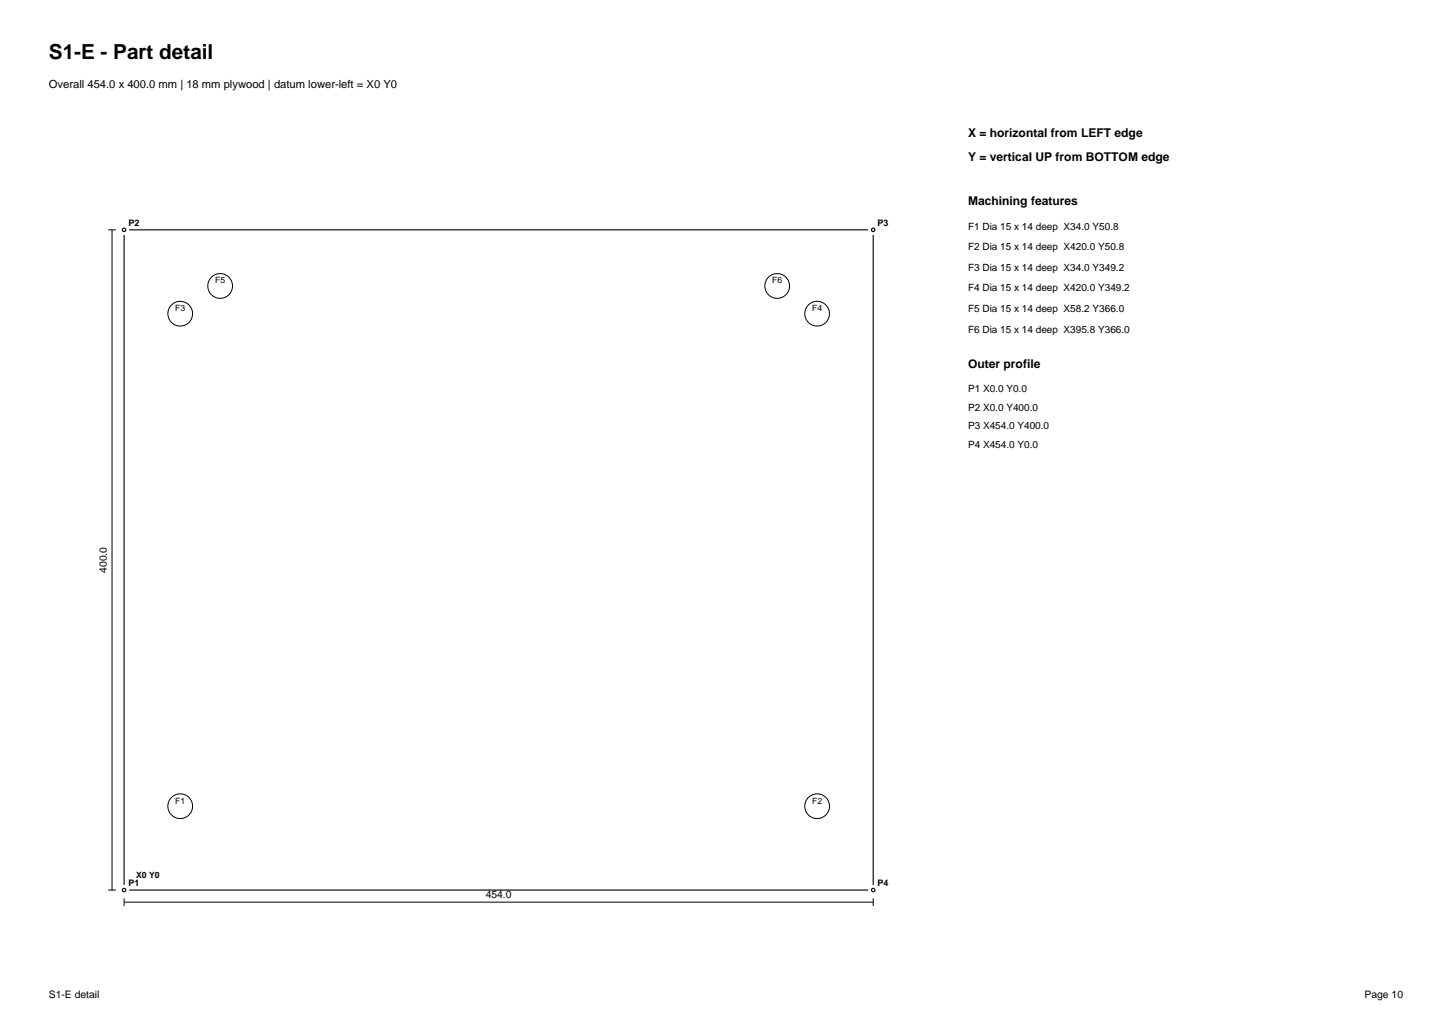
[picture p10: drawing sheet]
<svg xmlns="http://www.w3.org/2000/svg" width="297mm" height="210mm" viewBox="0 0 297 210" stroke-linecap="round" stroke-linejoin="round" font-family="sans-serif">
<defs><g id="words">
<text font-size="4.2" x="10" y="12">S1-E - Part detail</text>
<g font-size="2.5">
<text x="198" y="28">X = horizontal from LEFT edge</text>
<text x="198" y="33">Y = vertical UP from BOTTOM edge</text>
<text x="198" y="42">Machining features</text>
<text x="198" y="75.2">Outer profile</text>
</g>
<text font-size="2.3" x="10" y="18">Overall 454.0 x 400.0 mm | 18 mm plywood | datum lower-left = X0 Y0</text>
<g font-size="2.1">
<text x="21.9" y="117.1" transform="rotate(-90 21.9 117.1)">400.0</text>
<text x="99.4" y="183.6">454.0</text>
<text x="10" y="204">S1-E detail</text>
<text x="279.1" y="204">Page 10</text>
</g>
<g font-size="2">
<text x="198" y="47">F1 Dia 15 x 14 deep X34.0 Y50.8</text>
<text x="198" y="51.2">F2 Dia 15 x 14 deep X420.0 Y50.8</text>
<text x="198" y="55.4">F3 Dia 15 x 14 deep X34.0 Y349.2</text>
<text x="198" y="59.6">F4 Dia 15 x 14 deep X420.0 Y349.2</text>
<text x="198" y="63.8">F5 Dia 15 x 14 deep X58.2 Y366.0</text>
<text x="198" y="68">F6 Dia 15 x 14 deep X395.8 Y366.0</text>
<text x="198" y="80.2">P1 X0.0 Y0.0</text>
<text x="198" y="84">P2 X0.0 Y400.0</text>
<text x="198" y="87.8">P3 X454.0 Y400.0</text>
<text x="198" y="91.6">P4 X454.0 Y0.0</text>
</g>
<g font-size="1.8">
<text x="26.3" y="46.1">P2</text>
<text x="179.5" y="46.1">P3</text>
<text x="44" y="57.9">F5</text>
<text x="157.9" y="57.9">F6</text>
<text x="35.8" y="63.6">F3</text>
<text x="166.1" y="63.6">F4</text>
<text x="35.8" y="164.3">F1</text>
<text x="166.1" y="164.3">F2</text>
<text x="27.9" y="179.5">X0 Y0</text>
<text x="26.3" y="181.1">P1</text>
<text x="179.5" y="181.1">P4</text>
</g>
</g></defs>
<path d="M25.4 47h153.2v135h-153.2z" fill="none" stroke="#000" stroke-width=".23"/>
<circle cx="25.4" cy="182" r="1.06" fill="#fff"/>
<circle cx="25.4" cy="182" r=".35" fill="none" stroke="#000" stroke-width=".23"/>
<circle cx="25.4" cy="47" r="1.06" fill="#fff"/>
<circle cx="25.4" cy="47" r=".35" fill="none" stroke="#000" stroke-width=".23"/>
<circle cx="178.6" cy="47" r="1.06" fill="#fff"/>
<circle cx="178.6" cy="47" r=".35" fill="none" stroke="#000" stroke-width=".23"/>
<circle cx="178.6" cy="182" r="1.06" fill="#fff"/>
<circle cx="178.6" cy="182" r=".35" fill="none" stroke="#000" stroke-width=".23"/>
<g fill="none" stroke="#000" stroke-width=".2">
<path d="M22.1 47h1.6M22.9 47v135M22.1 182h1.6M25.4 184.5h153.2M25.4 183.7v1.5M178.6 183.7v1.5"/>
<circle cx="45" cy="58.5" r="2.53"/>
<circle cx="159" cy="58.5" r="2.53"/>
<circle cx="36.9" cy="64.1" r="2.53"/>
<circle cx="167.1" cy="64.1" r="2.53"/>
<circle cx="36.9" cy="164.9" r="2.53"/>
<circle cx="167.1" cy="164.9" r="2.53"/>
</g>
<use href="#words"/>
</svg>
